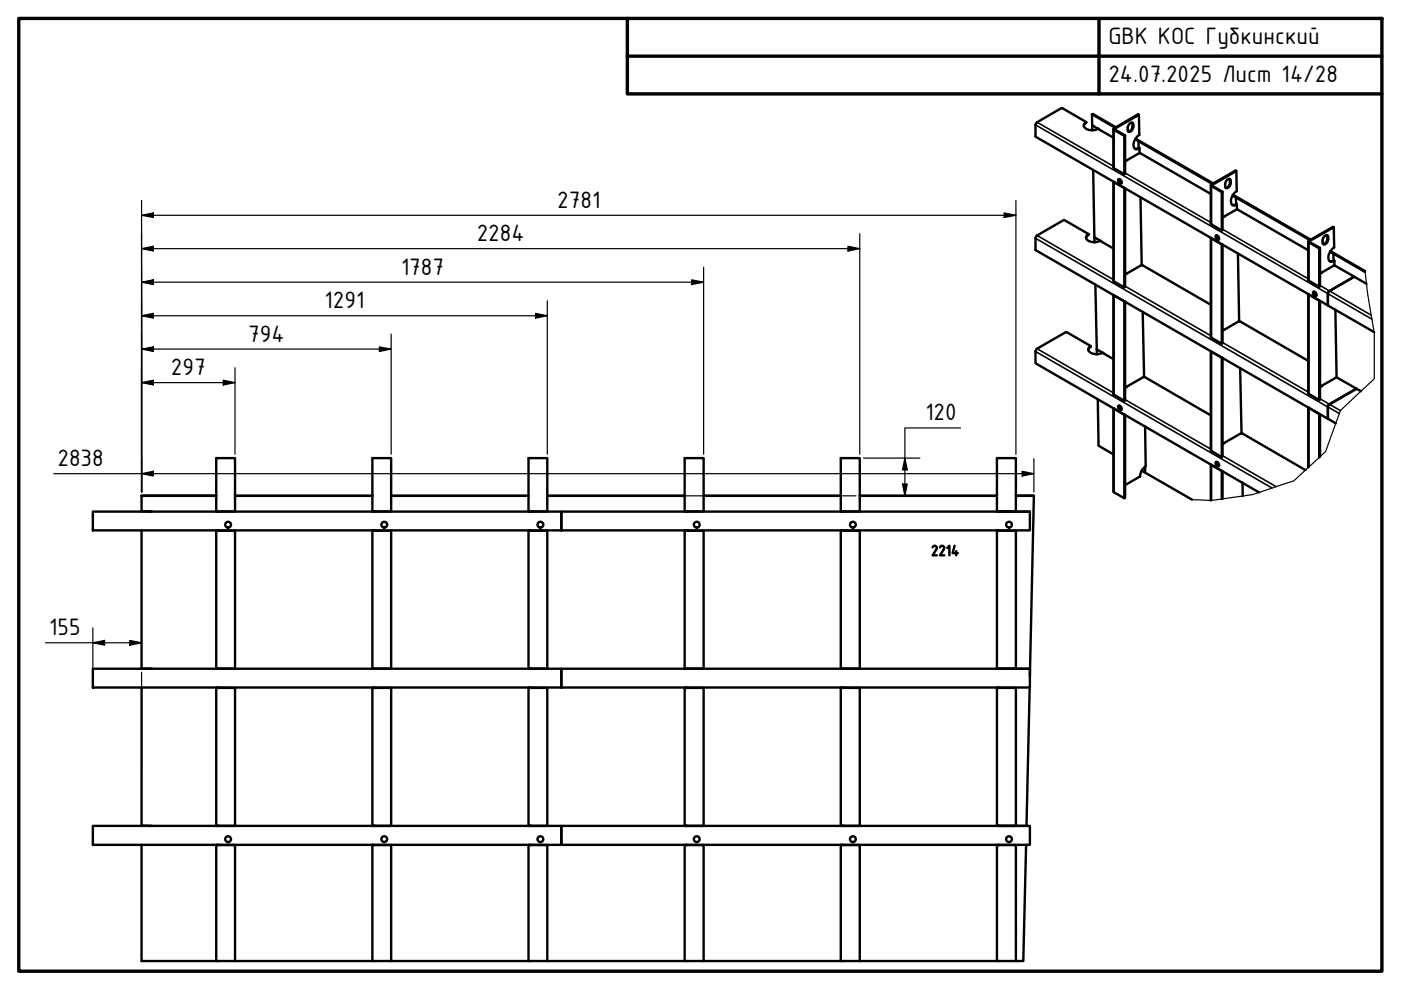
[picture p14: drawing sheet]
<svg xmlns="http://www.w3.org/2000/svg" width="297mm" height="210mm" viewBox="0 0 297 210" stroke-linecap="round" stroke-linejoin="round" font-family="sans-serif">
<defs><g id="words">
<g font-size="5.4">
<text x="235" y="9.4">GBK КОС Губкинский</text>
<text x="235" y="17.4">24.07.2025 Лист 14/28</text>
<text x="118.2" y="44">2781</text>
<text x="101.1" y="51.1">2284</text>
<text x="85" y="58.2">1787</text>
<text x="68.8" y="65.3">1291</text>
<text x="52.6" y="72.4">794</text>
<text x="36.2" y="79.5">297</text>
<text x="196.2" y="89.1">120</text>
<text x="12.2" y="98.8">2838</text>
<text x="10.5" y="134.7">155</text>
</g>
</g></defs>
<!-- layer: Visible (ISO) -->
<g fill="none" stroke="#000" stroke-width=".51">
<path d="M230.3 25.9a.81 .81 0 0 0-.5 .9 .81 .81 0 0 0 .8 .6l1.2 .2 1-.3M230.3 25.9l-5.2-3-5.3 3.1-.3 .5v2.5l62 35.7M230.3 25.9l-.5 .8M231.5 24.2l.2-.1 4.9 2.9M231.5 24.2l4.9 2.9M231.5 24.2l.1 2.4M231.6 26.6l1.2 .7M231.6 26.6v1M231.8 36l.2 14.3M232.8 27.3l3.3 1.9M236.1 27.4v8.1l2.3 1.4 .1-.1v-8.1l-2.2-1.3v-.1l5.2-2.9 .1 4.2a2.04 2.04 0 0 0-.9 3h.5l.4-.1M236.1 38.5v21l2.3 1.4 .1-.1v-20.9"/>
<path d="M236.1 38.5l2.3 1.3M237.1 38a.56 .56 0 0 1 .6 .3 .56 .56 0 0 1 0 .6l-.5-.3zM237.3 37.9v.5l.5 .4M238.4 28.8v8.1M238.4 39.9v21M238.8 34l2.7-1.5h.3l14.9 8.6M238.8 34v.1M238.9 34l-.4 .1M239.4 26.3l.2-.2a.37 .37 0 0 1 .5-.1 .37 .37 0 0 1 .2 .4v.6l-.5 .8a.39 .39 0 0 1-.4 .2 .39 .39 0 0 1-.3-.4v-.6zM240 26l.1 .9-.1 .4-.4 .5-.4 .1M240.7 29.5l.7 .4M240.7 29.4l16.5 9.5"/>
<path d="M241.4 29.9v1.5l.2 .1M241.4 29.9l15.6 9.1M241.5 24.4l-.2-.2-5.1 3a.19 .19 0 0 0-.2 .2 .19 .19 0 0 0 .2 .2l2.2 1.2 .1-.1M241.6 31.5h-1M241.6 31.5v1M256.7 39.3v8.1l2.3 1.5 .2-.1v-8.1l-2.2-1.3v-.2l5.1-2.9 .1 4.2a2.13 2.13 0 0 0-.9 2.9l.5 .2 .5-.2M260 38.3l.2-.2a.39 .39 0 0 1 .5-.2 .39 .39 0 0 1 .2 .4v.5a.85 .85 0 0 1-1.1 1v-.9zM260.7 37.9l.1 .9-.2 .4-.2 .4-.6 .2M262.1 36.3l-.1-.1-5.1 2.9a.19 .19 0 0 0-.2 .2 .19 .19 0 0 0 .2 .2l2.1 1.2h.2M230.8 49.6a.84 .84 0 0 0-.5 1 .84 .84 0 0 0 1 .6l.9 .2 1.1-.3M230.8 49.6l-5.2-3-5.8 3.4-.3 .5v2.5l62 35.8M230.8 49.6l-.5 .8"/>
<path d="M232 50.3l1.3 .8M232 50.3l.1 1.1M233.3 51.1l2.8 1.6M238.8 58l3.2-1.8h.2l14.5 8.4M238.9 58l-.4 .2M241.8 41.8l.3 14.4M256.7 50.4v21l2.3 1.5 .2-.1v-20.9M256.8 50.4l2.3 1.4M257.8 49.9a.6 .6 0 0 1 .5 1l-.5-.4zM257.9 49.9v.4l.5 .5M259 40.7v8.2M259 51.8v21.1"/>
<path d="M259.4 45.9l3-1.5 15 8.7M259.6 45.9l-.4 .2M261.3 41.5l.7 .4M261.4 41.3l16.5 9.5M262 41.9l.1 1.4 .2 .1M262 41.9l15.7 9M262.3 43.4l-.2-.1-.5 .2-.4-.1M262.3 43.4v1M262.5 53.7l.2 14.4M277.4 51.2v8.2l2.3 1.4 .2-.1v-8.2l-2.2-1.2-.1-.1 5.2-3 .1 4.3a2.13 2.13 0 0 0-1 2.9 .8 .8 0 0 0 1-.1M279.7 52.7v8.1M280.1 57.8l2.7-1.5h.2l4.1 2.3-5.2 3.1"/>
<path d="M280.2 57.8l-.3 .2M280.7 50.2l.2-.1a.38 .38 0 0 1 .4-.3 .38 .38 0 0 1 .3 .5v.4a.85 .85 0 0 1-1.1 1l-.1-.9zM281.3 49.8l.1 1-.1 .4-.5 .5h-.3M282 53.4l.7 .4M282.1 53.2l7.3 4.3M282.8 48.2l-.2-.1-5.1 2.9a.19 .19 0 0 0-.1 .2 .19 .19 0 0 0 .1 .2l2.2 1.3 .2-.2M282.9 55.3l-.2-.1v-1.4l6.7 3.9M282.9 55.3l-1 .1M282.9 55.3v1M287.1 58.6v.1M230.8 74.2l.5-.8-5.2-3-6.4 3.7-.2 .4v2.5l47.5 27.4M231.3 73.4a.81 .81 0 0 0-.5 .9 .81 .81 0 0 0 .8 .6l1.1 .2 1.1-.3"/>
<path d="M232.2 60.3l.3 13.8M232.5 74.1l1.3 .7M232.5 74.1v1M233.8 74.8l2.3 1.3M236.1 62.5v21l2.3 1.5 .1-.1v-21M236.1 62.5l2.3 1.4M238.4 63.9v21.1M242.3 66.1l.3 13.8M256.7 74.4v21l2.3 1.5 .2-.1v-20.9M256.8 74.5l2.3 1.3M259 75.8v21.1M259.4 69.9l3.2-1.8h.3l14.5 8.4"/>
<path d="M259.4 69.9v.1M259.6 69.9l-.4 .2M262.9 78l.3 13.9M277.4 62.4v21l2.3 1.4 .2-.1v-20.9M277.4 62.4l2.3 1.3M278.5 61.9a.58 .58 0 0 1 .5 .3 .58 .58 0 0 1 0 .6l-.5-.4zM278.6 61.8v.4l.3 .5h.2M279.7 63.7v21.1M281.9 61.7l-.4 .4 .1 2.6M281.9 61.7l-.3 .4v2.7l9.7 5.6M283.1 65.7l.3 14.4M289.7 60.2l-2.6-1.5-5.2 3"/>
<path d="M45.8 97.1h4v11.3h-4zM79 97.1h3.9v11.3h-3.9zM112.1 97.1h3.9v11.3h-3.9zM145.2 97.1h4v11.3h-4zM178.3 97.1h4v11.3h-4zM211.4 97.1h4v11.3h-4zM232.7 84.6l.2 9.9 3.2 1.8M236.1 86.5v17.7l2.3 1.4h.1v-17.6M236.1 86.5l2.3 1.4M237.1 86.1a.5 .5 0 0 1 .6 .2 .5 .5 0 0 1-.1 .7l-.3-.2zM237.3 86v.4l.5 .5M238.4 87.9v17.7"/>
<path d="M238.8 82.1l3.6-2.2h.3l14 8.2M238.9 82l-.4 .2M242.1 99.8l10.6 6.1M242.8 90.4l.1 8.5-.8 .7-.3 .9-.1 .5-3.2 1.8M242.8 99v1.2M256.7 98.5v7.6M256.8 98.5l2.2 1.3v6M257.7 98.1a.5 .5 0 0 1 .7 .2 .5 .5 0 0 1-.2 .6l-.4-.4zM257.9 97.9v.5l.5 .4M259 99.8h.1M259.2 99.9v5.9M259.4 94l3.7-2.1h.3l13.4 7.8"/>
<path d="M259.4 94h.1M259.6 93.9l-.4 .2M277.4 86.4v12.7M277.4 86.4l2.3 1.4v9.2M279.7 87.7v.1M279.9 87.8v9M280.1 81.9l3.2-1.8h.2l4.1 2.3-6 3.5-.1 .2 .1 2.6M280.2 81.8l-.3 .2M287.6 82.4h.1M288.5 82.9l-.9-.5-6 3.6v2.8l1.6 1M19.7 108.5h99.3v4h-99.3zM30 105.1h15.8z"/>
<path d="M30 112.5v29.3M30 108.4l2 .1M30 105.1v3.4M45.8 112.5v29.2M45.8 112.5h4v29.2h-4M46.1 108.4v.1M46.1 112.5h.1M49.8 105.1h29.2M79 112.5v29.2M79 112.5h3.9v29.2h-3.9M79.2 108.4v.1M79.2 112.5h.1"/>
<path d="M82.9 105.1h29.2M112.1 112.5v29.2M112.1 112.5h3.9v29.2h-3.9M112.3 108.4v.1M112.3 112.5h.1M116 105.1h29.2M119 108.5h99.4v4h-99.4zM145.2 112.5v29.2M145.2 112.5h4v29.2h-4M145.4 108.4v.1M145.4 112.5h.1M149.2 105.1h29.1"/>
<path d="M178.3 112.5v29.2M178.3 112.5h4v29.2h-4M178.5 108.4v.1M178.5 112.5h.1M182.3 105.1h29.1M197.7 116a.46 .46 0 0 1 .7-.2 .46 .46 0 0 1 .1 .7l-.8 1.2h.9M199.3 116a.46 .46 0 0 1 .7-.2 .46 .46 0 0 1 .1 .7l-.8 1.2h.9M200.8 116.2l.5-.5v2M202.4 115.7l-.4 1.6h.7v.4M202.7 116.9v.4h.4M211.4 112.5v29.2M211.4 112.5h4v29.2h-4"/>
<path d="M211.7 108.4v.1M211.7 112.5h.1M211.9 108.5h6.5M215.4 105.1h3.8zM219.2 105.1l-.8 38.2M263.4 102.3l.1 2.9M19.7 141.8h99.3v4h-99.3zM30 145.8v29.3M30 141.7l2 .1M45.8 145.8v29.3h4v-29.2h-4M45.8 141.7v.1M46.1 141.7v.1"/>
<path d="M46.1 145.8v.1M79 145.8v29.3h3.9v-29.2h-3.9M79 141.7v.1M79.2 141.7v.1M79.2 145.8v.1M112.1 145.8v29.3h3.9v-29.2h-3.9M112.1 141.7v.1M112.3 141.7v.1M112.3 145.8v.1M119 141.8h99.4v4h-99.4zM145.2 145.8v29.3h4v-29.2h-4M145.2 141.7v.1"/>
<path d="M145.4 141.7v.1M145.4 145.8v.1M178.3 145.8v29.3h4v-29.2h-4M178.3 141.7v.1M178.5 141.7v.1M178.5 145.8v.1M211.4 145.8v29.3h6.2l.7-29.3M211.4 145.9h4v29.2M211.4 141.7v.1M211.7 141.7v.1M211.7 145.8v.1M211.9 141.8h6.5"/>
<path d="M19.7 175.1h99.3v4h-99.3zM30 175.1h2M30 179.1v24.7h185.4M45.8 179.1v24.7M45.8 179.2h4v24.6M46.1 179.1v.1M79 179.1v24.7M79 179.2h3.9v24.6M79.2 179.1v.1M112.1 179.1v24.7M112.1 179.2h3.9v24.6M112.3 179.1v.1"/>
<path d="M119 175.1h99.4v4h-99.4zM145.2 179.1v24.7M145.2 179.2h4v24.6M145.4 179.1v.1M178.3 179.1v24.7M178.3 179.2h4v24.6M178.5 179.1v.1M211.4 179.1v24.7M211.4 179.2h4v24.6M211.7 179.1v.1M217.6 179.1l-.6 24.7h-1.6"/>
<circle cx="48.4" cy="111.2" r=".61"/>
<circle cx="81.5" cy="111.2" r=".61"/>
<circle cx="114.6" cy="111.2" r=".61"/>
<circle cx="147.7" cy="111.2" r=".61"/>
<circle cx="180.8" cy="111.2" r=".61"/>
<circle cx="213.9" cy="111.2" r=".61"/>
<circle cx="48.4" cy="177.9" r=".61"/>
<circle cx="81.5" cy="177.9" r=".61"/>
<circle cx="114.6" cy="177.9" r=".61"/>
<circle cx="147.7" cy="177.9" r=".61"/>
<circle cx="180.8" cy="177.9" r=".61"/>
<circle cx="213.9" cy="177.9" r=".61"/>
</g>
<g fill="#000">
<circle cx="232.8" cy="27.3" r=".25"/>
<circle cx="233.3" cy="51.1" r=".25"/>
<circle cx="259.4" cy="45.9" r=".25"/>
<circle cx="233.8" cy="74.8" r=".25"/>
<circle cx="238.8" cy="82.1" r=".25"/>
<circle cx="280.1" cy="81.9" r=".25"/>
<circle cx="32" cy="108.5" r=".25"/>
<circle cx="32" cy="141.8" r=".25"/>
<circle cx="32" cy="175.1" r=".25"/>
<circle cx="45.8" cy="175.1" r=".25"/>
<circle cx="46.1" cy="175.1" r=".25"/>
<circle cx="79" cy="175.1" r=".25"/>
<circle cx="79.2" cy="175.1" r=".25"/>
<circle cx="112.1" cy="175.1" r=".25"/>
<circle cx="112.3" cy="175.1" r=".25"/>
<circle cx="145.2" cy="175.1" r=".25"/>
<circle cx="145.4" cy="175.1" r=".25"/>
<circle cx="178.3" cy="175.1" r=".25"/>
<circle cx="178.5" cy="175.1" r=".25"/>
<circle cx="211.4" cy="175.1" r=".25"/>
<circle cx="211.7" cy="175.1" r=".25"/>
</g>
<!-- layer: Break Line (ISO) -->
<path d="M289.4 57.5l.5 4.4 1.5 8.9v9.5l-7.2 6.8-3.1 8.6-6.8 6.3-3.7 1.2a37.5 37.5 0 0 1-11.4 2.6l-2.3 .3-4.2-.2" fill="none" stroke="#000" stroke-width=".25"/>
<!-- layer: Visible Narrow (ISO) -->
<g fill="none" stroke="#000" stroke-width=".34">
<path d="M219.5 26.5l62.1 35.7M219.9 25.9l16.2 9.3M236.2 27.2l.1 .1-.1 .3v8.1M236.2 38.6v21.1M236.2 38.6h.1M238.5 36.7l18.2 10.5M240.1 26.8l.2 .1M240.1 26.3l.2 .1M256.9 39.1l.1 .1-.1 .3v8.1M260.8 38.7l.1 .1M260.8 38.2l.1 .1M219.5 50.5l64.5 37.2"/>
<path d="M219.9 49.9l16.2 9.4M256.9 50.6v21M259.2 48.6l18.2 10.5M277.5 51l.2 .1-.2 .3v8.1M281.4 50.6l.2 .1M281.4 50.2l.2 .1M219.5 74.5l50.2 29M219.9 73.9l16.2 9.4M236.3 62.6l-.1 21.1M238.5 60.7l18.2 10.5M256.9 74.6v21M259.2 72.6l18.2 10.5"/>
<path d="M277.6 62.5l-.1 21M279.9 60.5l2 1.2M281.6 62.3l9.3 5.4M281.9 61.7h.1M281.9 61.7l8.8 5.1M236.3 86.6l-.1 17.8M238.5 84.7l18.2 10.5M256.9 98.6v7.5M259.2 96.6l11.4 6.6M277.6 86.5l-.1 12.5M279.9 84.6l4.3 2.5M281.6 86.2l-.1 .1"/>
</g>
<!-- layer: Border (ISO) -->
<path d="M4 3.9h289v202h-289zM133 3.9v16h160M133 11.9h160M233 3.9v16" fill="none" stroke="#000" stroke-width=".72"/>
<!-- layer: Dimension (ISO) -->
<g fill="none" stroke="#000" stroke-width=".25">
<path d="M30 59.8l2.5-.5v1zM30 52.7l2.5-.5v1zM30 45.6l2.5-.5v1zM30 42.5v61.8M30 59.8h119.2M30 52.7h152.3M30 45.6h185.4M146.6 59.3l2.6 .5-2.6 .5zM149.2 56.7v39.6M179.8 52.2l2.5 .5-2.5 .5zM182.3 49.5v46.8M212.9 45.1l2.5 .5-2.5 .5z"/>
<path d="M215.4 42.5v53.8M30 74l2.5-.5v1zM30 66.9l2.5-.5v1.1zM30 74h52.9M30 66.9h86M49.8 77.9v18.4M80.4 73.5l2.5 .5-2.5 .5zM82.9 70.8v25.5M113.5 66.4l2.5 .5-2.5 .6zM116 63.8v32.5M30 81.1l2.5-.5v1zM30 81.1h19.8"/>
<path d="M47.3 80.6l2.5 .5-2.5 .5zM183.1 97.1h11.9M191.9 97.1l.5 2.5h-1.1zM203.7 90.7h-11.8v14.4M216.7 99.9l2.5 .5-2.5 .5zM219.2 97.3v7M11.4 100.4h207.8M30 100.4l2.5-.5v1zM129.4 105.1h52.1M191.3 102.6h1.1l-.5 2.5zM9.7 136.3h20.3M19.7 136.3l2.5-.5v1z"/>
<path d="M19.7 133.1v8.4M27.5 135.8l2.5 .5-2.5 .5zM30 142.6v20.8"/>
</g>
<g fill="#000">
<path d="M30 59.8l2.5-.5v1zM30 52.7l2.5-.5v1zM30 45.6l2.5-.5v1zM179.8 52.2l2.5 .5-2.5 .5zM212.9 45.1l2.5 .5-2.5 .5zM30 74l2.5-.5v1zM30 66.9l2.5-.5v1.1zM80.4 73.5l2.5 .5-2.5 .5zM113.5 66.4l2.5 .5-2.5 .6zM146.6 59.3l2.6 .5-2.6 .5zM30 81.1l2.5-.5v1zM30 100.4l2.5-.5v1z"/>
<path d="M47.3 80.6l2.5 .5-2.5 .5zM191.9 97.1l.5 2.5h-1.1zM191.3 102.6h1.1l-.5 2.5zM216.7 99.9l2.5 .5-2.5 .5zM19.7 136.3l2.5-.5v1zM27.5 135.8l2.5 .5-2.5 .5z"/>
</g>
<use href="#words"/>
</svg>
